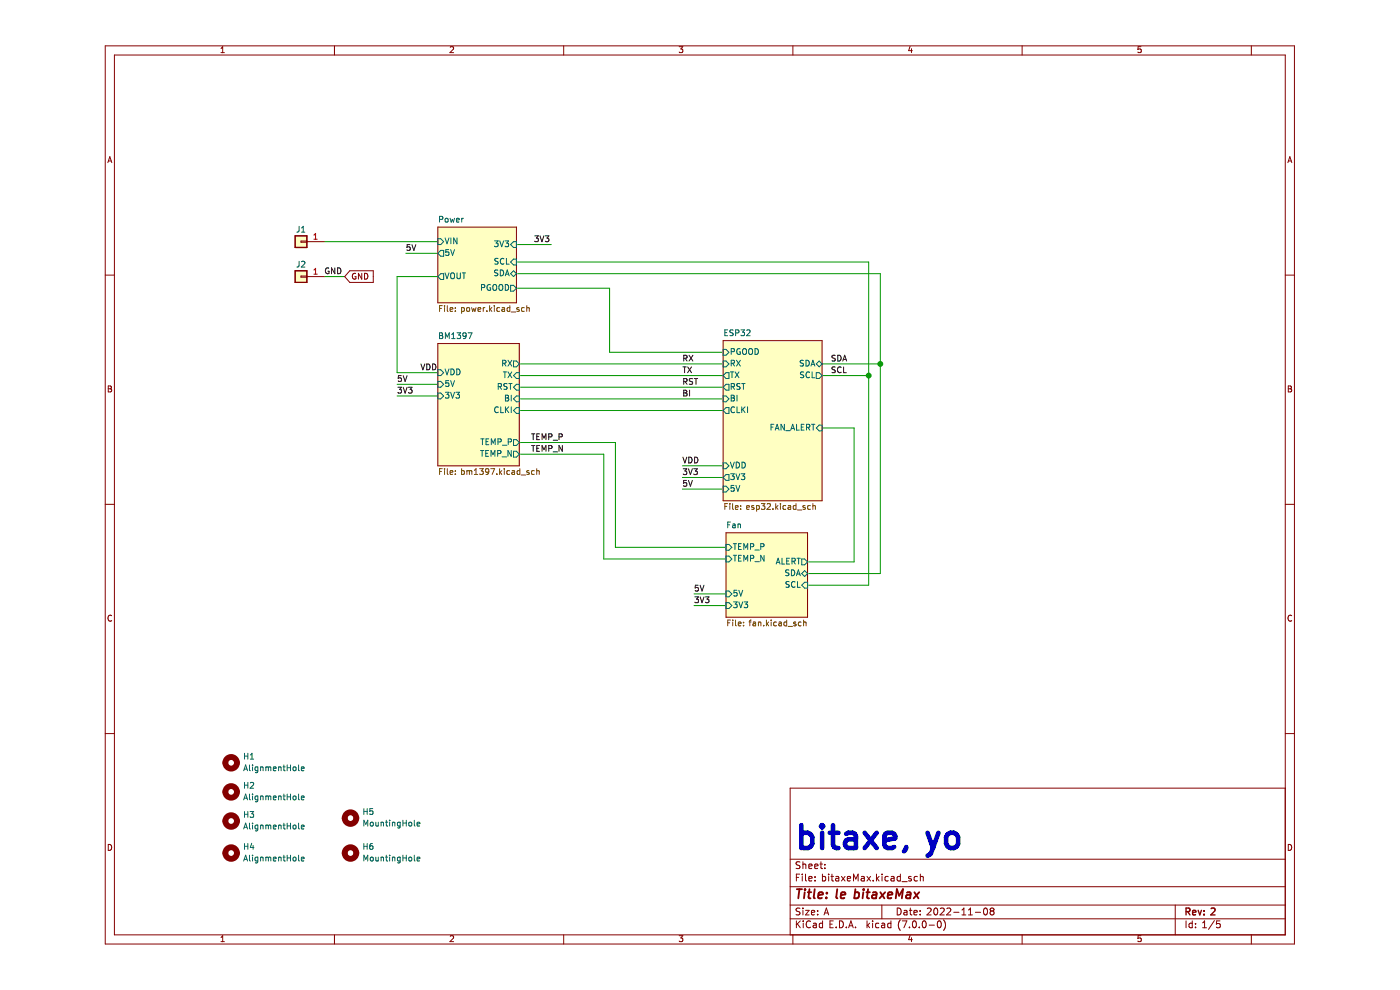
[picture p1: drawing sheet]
<svg xmlns="http://www.w3.org/2000/svg" width="297mm" height="210mm" viewBox="0 0 297 210" stroke-linecap="round" stroke-linejoin="round" font-family="sans-serif">
<path d="M12.6 0h284.5v210h-284.5z" fill-rule="evenodd" fill="#fff" stroke="#fff" stroke-width=".35"/>
<g fill="none" stroke="#840000" stroke-width=".21">
<path d="M22.3 9.7h252.3v190.5h-252.3zM24.3 11.7h248.4v186.6h-248.4zM46.9 11.2h.7M46.9 10.3l.3-.4v1.3M71 9.7v2M95.5 10l.5-.1 .2 .4-.8 .9h.8M119.6 9.7v2M144.1 9.9h.8l-.5 .5 .4 .1v.5l-.2 .2-.5-.2M168.2 9.7v2M193.1 9.8l-.3 .9h.7M193.4 10.3v.9M216.8 9.7v2"/>
<path d="M242.1 9.9h-.7v.6l.6-.1 .1 .6-.2 .2-.5-.2M265.5 9.7v2M22.9 34.5l.4-1.3 .4 1.3M23 34.1h.6M273.2 34.5l.4-1.3 .5 1.3M273.3 34.1h.6M22.3 58.4h2M63.9 51.1h1.2v.3h-1.2zM63.9 58.5h1.2v.3h-1.2zM65.1 58.7h3.7M65.1 51.3h3.7M74.2 57.4h5v2.5h-5l-1.1-1.2z"/>
<path d="M75.5 58a.56 .56 0 0 0-.8 .6 .56 .56 0 0 0 .8 .5v-.4h-.2M76.7 58v1.2l-.7-1.2v1.2M77.3 58a.62 .62 0 0 1 .7 .6 .62 .62 0 0 1-.7 .6zM92.9 48.2h16.7v16h-16.7zM272.7 58.4h1.9M92.9 72.9h17.3v25.9h-17.3zM153.4 72.3h21v33.9h-21zM23 81.9h.4l.2 .2-.2 .4 .2 .1 .1 .3-.3 .2h-.4zM23 82.5h.4M273.3 81.9h.4l.3 .2-.3 .4 .3 .1v.3l-.2 .2h-.5zM273.3 82.5h.4M22.3 107h2"/>
<path d="M154 113h17.3v17.9h-17.3zM272.7 107h1.9M23.7 130.6a.56 .56 0 0 0-.8 .5 .56 .56 0 0 0 .8 .5M274 130.6a.56 .56 0 0 0-.8 .5 .56 .56 0 0 0 .8 .5M22.3 155.6h2M272.7 155.6h1.9M23 179.1a.64 .64 0 0 1 .7 .7 .64 .64 0 0 1-.7 .6zM272.7 167.2h-105.1v31.1M273.3 179.1a.64 .64 0 0 1 .7 .7 .64 .64 0 0 1-.7 .6zM46.9 198.8l.3-.3v1.2M46.9 199.7h.7M71 198.3v1.9"/>
<path d="M95.5 198.6l.5-.1 .2 .3-.8 .9h.8M119.6 198.3v1.9M144.1 198.5h.8l-.5 .5 .4 .1v.5l-.2 .1-.5-.1M167.6 194.9h105.1M167.6 192h105.1M167.6 188.1h105.1M167.6 182.3h105.1M168.2 198.3v1.9M168.9 195.3v1.5M168.9 186.1h.5M169.2 196l.6 .8M169.6 185.4h-.7v1.5"/>
<path d="M169.7 192.7l-.5-.1-.3 .3 .1 .3 .6 .3v.4l-.2 .2-.5-.1M169.7 182.9l-.5-.1-.3 .3 .1 .3 .6 .3v.4l-.2 .2-.5-.1M169.8 195.3l-.9 .9M170.2 185.4v.2M170.2 185.9v1M170.3 182.8v1.5M170.3 192.6v.2M170.3 193.1v1M170.3 183.4l.2-.1h.4l.1 1M170.4 195.3v.2M170.4 195.8v1M170.9 193.1h.8l-.8 1h.8"/>
<path d="M170.9 185.4v1.3l.2 .2M171.6 183.8l.7-.2-.1-.3h-.4l-.2 .2 .1 .7h.5M171.6 186.4l.7-.1-.1-.3-.4-.1-.2 .2 .1 .7h.5M171.9 195.5a.69 .69 0 0 0-.9 .5 .69 .69 0 0 0 .7 .8l.2-.1M172.1 193.6l.7-.2v-.2l-.5-.1-.2 .2 .1 .7h.6M172.6 195.9h.5l.1 .9M172.8 183.8l.7-.2v-.3h-.5l-.2 .2 .1 .7h.6M172.9 186.7v.2M172.9 186v.1M173.2 196.2h-.5l-.2 .3 .2 .3 .5-.1M173.5 193.9v.2M173.5 193.2v.1"/>
<path d="M173.9 183.3h.6M174.2 182.8v1.2l.3 .3M174.5 185.4v1.5M174.5 186l.4-.1 .3 .3-.2 .6h-.5M174.5 195.9l-.4-.1-.3 .3 .1 .6h.6M174.5 195.3v1.5M174.8 194.1l.5-1.5 .5 1.5M175 193.7h.7M175 183.3v.2M175 184.1v.2M175.8 185.4v.2M175.8 185.9v1"/>
<path d="M176.1 196h.5M176.3 185.9h.5M176.5 185.4v1.3l.3 .2M176.8 195.3h-.7v1.5h.7M177.3 186h.6v.9M177.4 196.7v.1M177.9 186.3h-.4l-.2 .2 .2 .4 .4-.1M178.1 195.3a.74 .74 0 0 1 .8 .8 .74 .74 0 0 1-.8 .7zM178.5 185.9l.8 1M179.3 185.9l-.8 1M179.5 196.7v.1M179.8 186.4l.6-.1v-.3l-.4-.1-.2 .2v.7h.6"/>
<path d="M180 196.8l.5-1.5 .5 1.5M180.2 196.4h.7M181.1 186.9v-1.5l.5 1.1 .4-1.1v1.5M181.5 196.7v.1M182.7 186h.6l.1 .9M183.4 186.3h-.5l-.2 .2 .2 .4 .5-.1M183.9 185.9l.8 1M183.9 195.3v1.5M184.1 196.2l.4 .6M184.5 195.8l-.6 .6M184.7 185.9l-.8 1M185.1 195.3v.2"/>
<path d="M185.1 195.8v1M185.2 186.7v.2M185.9 185.4v1.5M186.1 186.3l.4 .6M186.4 195.9l-.4-.1-.3 .3 .2 .6h.5M186.5 185.9l-.6 .6M187.1 195.9h.5l.1 .9M187.1 192v2.9M187.1 185.4v.2M187.1 185.9v1M187.7 196.2h-.5l-.2 .3 .2 .3 .5-.1M188.4 186l-.4-.1-.3 .3 .2 .6h.5"/>
<path d="M189 195.9l-.4-.1-.3 .3 .2 .6h.5M189 195.3v1.5M189.1 186h.5l.1 .9M189.7 186.3h-.5l-.2 .2 .2 .4 .5-.1M190.3 192.6a.74 .74 0 0 1 .9 .7 .74 .74 0 0 1-.9 .8zM191 195.1a1.67 1.67 0 0 0 0 2.3M191 186l-.4-.1-.3 .3 .2 .6h.5M191 185.4v1.5M191.4 187h1.1M191.4 195.3h1l-.6 1.5M191.8 193.2h.6v.9M192.4 193.4l-.5 .1-.2 .2 .2 .4 .5-.1"/>
<path d="M192.9 193.1h.6M192.9 196.7v.1M193.1 198.4l-.3 .9h.7M193.1 192.6v1.3l.4 .2M193.3 186l-.3-.1-.3 .2 .1 .2 .5 .2v.3h-.6M193.4 198.9v.8M193.7 195.5l.2-.2a.78 .78 0 0 1 .5 .8 .78 .78 0 0 1-.5 .7l-.3-.6zM193.9 193.6l.7-.2-.1-.2-.4-.1-.2 .2 .1 .7h.5M194.6 186l-.4-.1-.3 .3 .2 .6h.5M195 196.7v.1M195.2 193.9v.2M195.2 193.2v.1"/>
<path d="M195.2 185.4v1.5M195.2 186l.3-.1 .3 .1 .1 .9M195.8 195.5l.2-.2a.78 .78 0 0 1 .5 .8 .78 .78 0 0 1-.5 .7l-.4-.6zM196.7 192.8l.6-.2 .2 .4-.9 1.1h.9M197.1 196.2h1.1M198.2 192.8l.2-.2a.78 .78 0 0 1 .5 .7 .78 .78 0 0 1-.5 .8l-.3-.6zM199 195.5l.2-.2a.78 .78 0 0 1 .5 .8 .78 .78 0 0 1-.5 .7l-.4-.6zM199.5 192.8l.5-.2 .3 .4-.9 1.1h.9M200.2 195.1a1.67 1.67 0 0 1 0 2.3M200.9 192.8l.5-.2 .3 .4-.9 1.1h.9M202.3 193.5h1.1M204.1 194.1h.8"/>
<path d="M204.1 193l.4-.4v1.5M205.5 194.1h.8M205.5 193l.4-.4v1.5M206.9 193.5h1.1M208.8 192.8l.2-.2a.78 .78 0 0 1 .5 .7 .78 .78 0 0 1-.5 .8l-.3-.6zM210.3 193.2l-.3-.2 .3-.4h.3l.3 .3-.3 .3M210.3 193.2l-.3 .3 .1 .4 .2 .2 .4-.1 .2-.2-.1-.4-.2-.2M210.3 193.2h.3M216.8 198.3v1.9M242.1 198.5h-.7v.6l.6-.1 .1 .6-.2 .1-.5-.1M249.3 192v6.3M251.6 195.3v1.5"/>
<path d="M252.9 195.9l-.4-.1-.3 .3 .2 .6h.5M252.9 195.3v1.5M253.6 196.7v.1M253.6 195.9v.1M255.1 196.8h.9M255.1 195.8l.4-.5v1.5M257.6 195.3l-1.2 1.8M258.8 195.3h-.7l-.1 .7 .3-.1 .4 .1 .2 .2-.1 .5-.2 .1-.6-.1M265.5 198.3v1.9"/>
</g>
<path d="M251.6 193.4l.7-.1 .1-.2v-.3l-.8-.2v1.5M252 193.4l.4 .7M253 193.6l.7-.2-.1-.2-.4-.1-.2 .2 .1 .7h.5M254.2 193.1l.3 1 .4-1M255.4 193.9v.2M255.4 193.2v.1M256.9 192.8l.6-.2 .3 .4-.9 1.1h.9" fill="none" stroke="#840000" stroke-width=".29"/>
<g fill="none" stroke="#840000" stroke-width=".39">
<path d="M169 188.6h1.1M169.6 188.6l-.3 2M170.7 189.3l-.1 1.3M170.8 188.6v.2M171.4 189.3h.7M171.7 188.6l-.2 1.7 .1 .2 .3 .1M172.8 188.6l-.2 1.7 .3 .3M173.6 189.9l.9-.2v-.3h-.7l-.2 .9 .2 .3 .6-.1M175.3 190.4v.2M175.4 189.4v.1M177.6 188.6l-.2 1.7 .2 .3M178.4 189.9l.9-.2v-.3h-.8l-.2 .9 .3 .3 .5-.1"/>
<path d="M181.4 189.4h.7l.2 .2-.1 .6a.64 .64 0 0 1-1 .3M181.5 188.6l-.3 2M183.1 189.3l-.1 1.3M183.2 188.6v.2M183.8 189.3h.7M184.2 188.6l-.3 1.7 .1 .2 .4 .1M185.2 189.4h.7v1.2M186 189.7l-.7 .1a.39 .39 0 0 0-.3 .4 .39 .39 0 0 0 .2 .4l.7-.1M186.8 189.3l.8 1.3M187.8 189.3l-1.2 1.3M188.3 189.9l1-.2-.1-.3h-.7l-.2 .9 .2 .3 .6-.1M190 190.6l.3-2 .4 1.4 .9-1.4-.3 2"/>
<path d="M192.4 189.4h.7v1.2M193.2 189.7l-.7 .1a.39 .39 0 0 0-.3 .4 .39 .39 0 0 0 .2 .4l.7-.1M194 189.3l.8 1.3M195 189.3l-1.2 1.3"/>
</g>
<g fill="#ffffc2" stroke="#ffffc2" stroke-width=".35">
<path d="M62.6 50h2.5v2.5h-2.5z" fill-rule="evenodd"/>
<path d="M62.6 57.4h2.5v2.5h-2.5z" fill-rule="evenodd"/>
<path d="M153.4 72.3h21v33.9h-21z" fill-rule="evenodd"/>
<path d="M92.9 48.2h16.7v16h-16.7z" fill-rule="evenodd"/>
<path d="M92.9 72.9h17.3v25.9h-17.3z" fill-rule="evenodd"/>
<path d="M154 113h17.3v17.9h-17.3z" fill-rule="evenodd"/>
</g>
<path d="M62.6 50h2.5v2.5h-2.5zM62.6 57.4h2.5v2.5h-2.5z" fill="none" stroke="#840000" stroke-width=".25"/>
<g fill="none" stroke="#009600" stroke-width=".21">
<path d="M68.8 51.3h24.1M68.8 58.7h4.3M86.1 53.7h6.8M92.9 58.7h-8.7v20.4h8.7M109.6 55.6h74.7v68.5h-13M109.6 58.1h77.2v63.6h-15.5M109.6 51.9h7.4M109.6 61.1h19.7v13.6h24.1M110.2 79.7h43.2M110.2 77.2h43.2M174.4 79.7h9.9M174.4 77.2h12.4"/>
<path d="M84.2 81.5h8.7M84.2 84h8.7M110.2 93.9h20.4v22.2h23.4M110.2 96.3h17.9v22.3h25.9M110.2 87.1h43.2M110.2 84.6h43.2M110.2 82.1h43.2M144.8 98.8h8.6M174.4 90.8h6.8v28.4h-9.9M144.8 101.3h8.6M144.8 103.8h8.6M147.2 128.5h6.8"/>
<path d="M147.2 126h6.8"/>
</g>
<g fill="none" stroke="#0000c2" stroke-width=".97">
<path d="M170 175v4.9M170 176.9l.5-.3h.9l.7 .5 .2 .5v1.4l-.4 .7-.5 .2h-.9l-.5-.2M174.4 175v.5M174.4 176.6v3.3M174.4 175l-.2 .3 .2 .2M174.4 175l.2 .3-.2 .2M176 176.6h1.9M176.7 175v4.2l.2 .5 .5 .2h.5M179.5 176.9l.5-.3h.9l.4 .3 .3 .4v2.6M181.6 177.8l-.5 .2h-1.1a.95 .95 0 0 0-.8 1 .95 .95 0 0 0 .8 .9h1.1l.5-.2M183.4 176.6l2.6 3.3M186 176.6l-2.6 3.3"/>
<path d="M187.6 178.3l2.3-.5v-.5l-.2-.4-.5-.3h-.9l-.5 .3-.2 .4v1.9l.2 .5 .5 .2h.9l.5-.2M192.2 179.7l-.4 .9M196.8 176.6l1.1 3.3M197.9 179.9l-.4 1.1-.7 .5M199.1 176.6l-1.2 3.3M201.2 176.9a1.32 1.32 0 0 1 2.1 .7v1.4a1.32 1.32 0 0 1-1.3 .9 1.32 1.32 0 0 1-1.3-.9v-1.4z"/>
</g>
<g fill="none" stroke="#0f0f0f" stroke-width=".21">
<path d="M69.7 56.9a.56 .56 0 0 0-.7 .6 .56 .56 0 0 0 .8 .4v-.4h-.2M71 56.8v1.3l-.7-1.3v1.3M71.6 56.8a.62 .62 0 0 1 .7 .6 .62 .62 0 0 1-.7 .7zM87 51.9h-.6l-.1 .6 .6-.1 .1 .6-.2 .1-.5-.1M87.4 51.9l.4 1.2 .4-1.2M113.4 50h.8l-.4 .5 .3 .1v.6l-.1 .1-.6-.1M114.6 50l.4 1.3 .4-1.3M115.7 50h.7l-.4 .5 .4 .1v.6l-.2 .1-.5-.1M85.1 79.7h-.6v.6l.6-.1v.6l-.2 .1-.4-.1M85.5 79.7l.4 1.2 .5-1.2M89.3 77.2l.4 1.2 .4-1.2M90.5 77.2a.62 .62 0 0 1 .7 .6 .62 .62 0 0 1-.7 .6z"/>
<path d="M91.8 77.2a.62 .62 0 0 1 .7 .6 .62 .62 0 0 1-.7 .6zM144.9 77.8h.7M145.1 76l.5-.1 .1-.4-.6-.1v1.2M145.2 77.8v1.3M145.3 76l.5 .6M145.9 77.8l.8 1.3M146.2 75.4l.8 1.2M146.7 77.8l-.8 1.3M147 75.4l-.8 1.2M177.2 75.4l-.7 .1v.3l.6 .3 .1 .3-.2 .2-.5-.1M177.2 77.9h-.7v.4l.6 .2 .1 .3-.2 .3-.5-.1M177.7 75.4a.62 .62 0 0 1 .7 .6 .62 .62 0 0 1-.7 .6z"/>
<path d="M178.4 77.9a.55 .55 0 0 0-.7 .5 .55 .55 0 0 0 .7 .5M178.8 76.6l.4-1.2 .4 1.2M178.9 76.2h.6M179 77.8v1.3h.5M84.4 82.1h.8l-.4 .5 .3 .1v.6l-.2 .1-.5-.1M85.5 82.1l.4 1.3 .5-1.3M86.6 82.1h.8l-.4 .5 .4 .1v.6l-.2 .1-.6-.1M112.8 94.5h.7M112.8 92h.7M113.1 92v1.3M113.1 94.5v1.2M113.9 95.1h.4"/>
<path d="M113.9 92.6h.4M114.5 94.5h-.6v1.2h.6M114.5 92h-.6v1.3h.6M115 93.3v-1.3l.4 .9 .4-.9v1.3M115 95.7v-1.2l.4 .9 .4-.9v1.2M116.4 95.1h.6l.1-.5-.7-.1v1.2M116.4 92.7l.6-.1 .1-.5-.7-.1v1.3M117.4 95.9h.9M117.4 93.4h.9M118.6 92.7l.6-.1v-.5l-.6-.1v1.3M119.3 94.5v1.2l-.7-1.2v1.2M144.9 97l.4 1.2 .4-1.2"/>
<path d="M144.9 99.4h.8l-.4 .5 .3 .1v.6l-.1 .1-.6-.1M145.1 80.9h.5l.1-.5-.6-.1v1.2M145.1 82.8h.4l.2 .2-.2 .4 .2 .1 .1 .3-.3 .2h-.4zM145.1 83.4h.4M145.3 80.9l.5 .6M146.1 99.4l.4 1.3 .4-1.3M146.1 97a.62 .62 0 0 1 .7 .6 .62 .62 0 0 1-.7 .6zM146.3 82.8v1.2M146.9 80.4h-.6v.4l.5 .2 .1 .3-.2 .2h-.5M147.2 99.4h.7l-.4 .5 .4 .1v.6l-.2 .1-.5-.1M147.3 80.3h.7M147.3 97a.62 .62 0 0 1 .8 .6 .62 .62 0 0 1-.8 .6z"/>
<path d="M147.6 80.3v1.2M145.6 101.9h-.5l-.1 .6 .6-.1v.6l-.1 .1-.5-.1M146.1 101.9l.4 1.2 .4-1.2M147.4 126.6h.8l-.4 .5 .3 .1v.5l-.2 .1-.5-.1M148.1 124.1h-.6v.6h.6v.6l-.2 .1-.4-.1M148.5 124.1l.4 1.3 .4-1.3M148.5 126.6l.4 1.2 .4-1.2M149.6 126.6h.8l-.4 .5 .3 .1v.5l-.1 .1-.6-.1"/>
</g>
<path d="M66.6 50.7h.7M66.6 49.9l.3-.4v1.2M66.6 57.3l.3-.4v1.3M66.6 58.2h.7" fill="none" stroke="#a90000" stroke-width=".21"/>
<g fill="none" stroke="#006464" stroke-width=".21">
<path d="M63.4 48v1.1l-.4 .1M63.4 55.4v1.1l-.4 .2M64 48.4l.3-.4v1.2M64 49.2h.7M64 55.5l.4-.1 .3 .4-.8 .9h.8M92.9 53.7l.6-.6h.6v1.2h-.6zM92.9 50.6h.6l.6 .7-.6 .6h-.6zM93.2 46.5h.6l.1-.5-.7-.1v1.2M93.5 58.1h.6v1.2h-.6l-.6-.6zM94.4 57.9l.4 1.2 .4-1.2M94.4 50.5l.4 1.2 .4-1.2M94.5 46.4l.2-.1 .3 .1v.7l-.5-.1z"/>
<path d="M95.2 52.9h-.6l-.1 .6h.6l.1 .6-.2 .1-.5-.1M95.5 46.3l.2 .8 .3-.6 .2 .6 .2-.8M95.6 52.9l.4 1.3 .4-1.3M95.7 58.1l.2-.2a.41 .41 0 0 1 .5 .4v.4a.41 .41 0 0 1-.4 .4 .41 .41 0 0 1-.4-.4zM95.7 50.5v1.2M96.8 46.7l.6-.1v-.2l-.4-.1-.2 .2 .1 .6h.5M97 57.9v1l.2 .2 .5-.2v-1M97 50.5v1.2l-.8-1.2v1.2M98 46.3v.8M98.1 57.9h.7M98.3 46.3l-.3 .2M98.4 57.9v1.2"/>
<path d="M104.9 51.1h.8l-.4 .5 .3 .1v.5l-.2 .1-.5-.1M105.6 57.3l-.6 .1v.3l.5 .3 .1 .3-.2 .2-.5-.1M105.7 54.9h-.7v.4l.5 .2 .2 .3-.3 .2h-.4M106 51.1l.4 1.2 .4-1.2M106.1 57.3a.62 .62 0 0 1 .7 .6 .62 .62 0 0 1-.7 .6zM106.9 54.9a.55 .55 0 0 0-.8 .5 .55 .55 0 0 0 .8 .5M107.1 51.1h.8l-.4 .5 .3 .1v.5l-.1 .1-.6-.1M107.2 58.5l.4-1.2 .4 1.2M107.3 58.2h.6M107.4 54.8v1.2h.6M108.3 51.9l.6-.6h.7v1.2h-.7zM108.9 55h.7v1.2h-.7l-.6-.6z"/>
<path d="M108.9 57.4l.7 .7-.7 .6-.6-.6zM92.9 78.4h.6l.6 .7-.6 .6h-.6zM93.2 70.6h.5l.2 .2-.2 .4 .2 .1 .1 .3-.3 .2h-.5zM93.2 71.2h.5M94.4 78.3l.4 1.2 .4-1.2M94.5 71.8v-1.2l.4 .9 .4-.9v1.2M95.7 78.3a.62 .62 0 0 1 .7 .6 .62 .62 0 0 1-.7 .6zM95.8 71.8h.7M95.8 70.9l.4-.3v1.2M96.9 78.3a.62 .62 0 0 1 .7 .6 .62 .62 0 0 1-.7 .6zM97 70.6h.7l-.4 .5 .4 .1v.5l-.2 .1-.5-.1M98.9 71.1l-.2 .3-.4-.1-.1-.6 .5-.1 .2 .2-.1 .7-.1 .3h-.4"/>
<path d="M99.3 70.6h.8l-.5 1.2M102.1 61l.6-.1 .1-.4-.7-.1v1.2M104 60.4a.56 .56 0 0 0-.7 .6 .56 .56 0 0 0 .8 .5v-.4h-.3M104.6 60.5l.2-.1a.41 .41 0 0 1 .6 .4v.4a.41 .41 0 0 1-.4 .4 .41 .41 0 0 1-.5-.4zM105.9 60.5l.2-.1a.41 .41 0 0 1 .6 .4v.4a.41 .41 0 0 1-.4 .4 .41 .41 0 0 1-.5-.4zM106.6 77.1l.6-.1 .1-.5-.7-.1v1.3M106.8 78.9h.7M106.9 77.1l.4 .6M107.1 78.9v1.2M107.2 60.4a.62 .62 0 0 1 .7 .6 .62 .62 0 0 1-.7 .6zM107.8 78.9l.8 1.2M107.8 76.4l.8 1.3"/>
<path d="M108.3 60.5h.6l.7 .6-.7 .7h-.6zM108.6 78.9l-.8 1.2M108.6 76.4l-.8 1.3M108.9 76.6h.7l.6 .6-.6 .6h-.7zM109.6 79.1h.6v1.2h-.6l-.7-.6zM153.4 76.6h.6l.6 .6-.6 .6h-.6zM153.4 74.1h.6l.6 .6-.6 .6h-.6zM153.8 70.6h.4M154 79.1h.6v1.2h-.6l-.6-.6zM154.4 70h-.6v1.2h.6M154.9 78.9h.7M155.1 77.1l.6-.1 .1-.5-.7-.1v1.3"/>
<path d="M155.1 74.6l.6-.1 .1-.4-.7-.2v1.3M155.3 78.9v1.2M155.4 77.1l.4 .6M155.5 70l-.6 .1v.3l.5 .3 .1 .3-.2 .2-.5-.1M155.9 78.9l.9 1.2M156.1 70.6h.6v-.5l-.6-.1v1.2M156.2 76.4l.9 1.3M156.8 78.9l-.9 1.2M157 74a.56 .56 0 0 0-.7 .6 .56 .56 0 0 0 .8 .5v-.4h-.3M157.1 76.4l-.9 1.3M157.2 70h.7l-.4 .4 .4 .2v.5l-.2 .1-.5-.1M157.6 74.1l.2-.2a.41 .41 0 0 1 .6 .5v.4a.41 .41 0 0 1-.5 .4 .41 .41 0 0 1-.4-.4z"/>
<path d="M158.4 70.1l.5-.1 .2 .3-.7 .9h.7M158.9 74.1l.2-.2a.41 .41 0 0 1 .5 .5v.4a.41 .41 0 0 1-.4 .4 .41 .41 0 0 1-.4-.4zM160.2 73.9a.62 .62 0 0 1 .7 .7 .62 .62 0 0 1-.7 .6zM170.5 76.5h-.7v.4l.5 .2 .2 .3-.3 .3-.5-.1M170.5 78.9l-.6 .1v.4l.5 .2 .1 .3-.2 .2h-.5M171 76.4a.62 .62 0 0 1 .7 .6 .62 .62 0 0 1-.7 .7zM171.7 79a.55 .55 0 0 0-.7 .5 .55 .55 0 0 0 .7 .5M172 77.7l.5-1.3 .4 1.3M172.2 77.3h.5M172.3 78.9v1.2h.6M173.2 79.1h.6l.6 .6-.6 .6h-.6zM173.8 76.6l.6 .6-.6 .6-.6-.6z"/>
<path d="M92.9 80.9h.6l.6 .6-.6 .6h-.6zM92.9 83.4h.6l.6 .6-.6 .6h-.6zM94.5 83.2h.7l-.4 .5 .4 .1v.5l-.2 .1-.5-.1M95.2 80.7h-.6l-.1 .6h.6l.1 .6-.2 .1-.5-.1M95.6 83.2l.4 1.2 .4-1.2M95.6 80.7l.4 1.3 .4-1.3M96.7 83.2h.8l-.4 .5 .3 .1v.5l-.2 .1-.5-.1M101.9 95.6h.7M102 93.1h.7M102.3 95.6v1.2M102.3 93.1v1.2M103.1 96.1h.4"/>
<path d="M103.1 93.7h.4M103.6 95.6h-.5v1.2h.5M103.7 93.1h-.6v1.2h.6M104.2 96.8v-1.2l.4 .8 .4-.8v1.2M104.2 94.3v-1.2l.4 .9 .4-.9v1.2M105.6 96.2l.6-.1v-.4l-.6-.1v1.2M105.6 93.7h.6l.1-.5-.7-.1v1.2M105.7 86.4a.55 .55 0 0 0-.8 .5 .55 .55 0 0 0 .8 .5M105.7 82l.6-.1v-.4l-.6-.1v1.2M106 82l.4 .6M106.2 86.3v1.2h.6M106.5 96.9h1"/>
<path d="M106.6 94.4h.9M107.2 83.8h.4l.3 .3-.3 .3 .3 .1v.3l-.2 .3h-.5zM107.2 84.4h.4M107.2 86.3v1.2M107.4 86.8l.5 .7M107.6 81.4l-.7 .1v.3l.6 .3 .1 .3-.3 .2-.4-.1M107.8 93.7h.6l.1-.5-.7-.1v1.2M107.9 86.3l-.7 .7M107.9 81.4h.7M108.3 81.4v1.2M108.5 95.6v1.2l-.7-1.2v1.2M108.5 83.8v1.3"/>
<path d="M108.5 86.3v1.2M108.9 82.1l.7-.6h.6v1.3h-.6zM108.9 87.1l.7-.6h.6v1.2h-.6zM108.9 93.3h.7l.6 .6-.6 .6h-.7zM108.9 95.7h.7l.6 .6-.6 .7h-.7zM109.6 84h.6v1.2h-.6l-.7-.6zM153.4 84h.6l.6 .6-.6 .6h-.6zM153.4 98.2h.6l.6 .6-.6 .6h-.6zM153.4 82.1l.6-.6h.6v1.3h-.6zM154 86.5h.6v1.2h-.6l-.6-.6zM154.9 98l.5 1.3 .4-1.3M155.1 82l.6-.1 .1-.4-.7-.1v1.2"/>
<path d="M155.1 83.8h.4l.3 .3-.3 .3 .3 .1v.3l-.2 .3h-.5zM155.1 84.4h.4M155.4 82l.4 .6M155.8 86.4a.55 .55 0 0 0-.7 .5 .55 .55 0 0 0 .7 .5M156.2 98a.62 .62 0 0 1 .7 .6 .62 .62 0 0 1-.7 .7zM156.4 83.8v1.3M156.4 86.3v1.2h.5M157 81.4l-.6 .1v.3l.5 .3 .1 .3-.2 .2-.5-.1M157.4 81.4h.7M157.4 86.3v1.2M157.4 98a.62 .62 0 0 1 .7 .6 .62 .62 0 0 1-.7 .7zM157.5 86.8l.6 .7"/>
<path d="M157.7 81.4v1.2M158.1 86.3l-.7 .7M158.6 86.3v1.2M163.6 90.6h.4M164.2 90h-.6v1.2M164.5 91.2l.4-1.2 .4 1.2M164.6 90.9h.6M166.4 90v1.2l-.7-1.2v1.2M166.7 91.4h.9M167.7 91.2l.5-1.2 .4 1.2M167.9 90.9h.6M169 90v1.2h.6"/>
<path d="M170 90.6h.4M170.6 90h-.6v1.2h.6M171.1 90.7l.6-.1v-.5l-.6-.1v1.2M171.4 90.7l.4 .5M172.2 90h.7M172.5 90v1.2M173.2 90.8l.6-.6h.6v1.2h-.6zM153.4 103.1h.6l.6 .7-.6 .6h-.6zM154 100.7h.6v1.2h-.6l-.6-.6zM154 118h.6l.7 .6-.7 .6h-.6zM154 115.5h.6l.7 .6-.7 .6h-.6zM154.4 111.3h.4"/>
<path d="M155 110.7h-.6v1.3M155 100.5h.8l-.4 .5 .3 .1v.5l-.2 .1-.5-.1M155.4 111.2h.5l.1 .8M155.6 117.8h.7M155.6 115.3h.7M155.7 103h-.6v.6l.5-.1 .1 .6-.2 .1-.4-.1M155.9 115.3v1.3M155.9 117.8v1.2M156 111.4l-.6 .3 .2 .3 .4-.1M156.1 103l.4 1.2 .4-1.2M156.1 100.5l.4 1.2 .4-1.2M156.6 111.3l.4-.1 .1 .8"/>
<path d="M156.6 111.1v.9M156.7 118.4h.4M156.7 115.9h.4M157.2 100.5h.8l-.4 .5 .3 .1v.5l-.1 .1-.6-.1M157.3 117.8h-.6v1.2h.6M157.3 115.3h-.6v1.3h.6M157.8 116.6v-1.3l.4 .9 .4-.9v1.3M157.8 119v-1.2l.4 .9 .4-.9v1.2M159.2 118.4h.6l.1-.5-.7-.1v1.2M159.2 116l.6-.1 .1-.5-.7-.1v1.3M160.1 119.1h1M160.1 116.7h1"/>
<path d="M161.4 116l.6-.1v-.5l-.6-.1v1.3M162.1 117.8v1.2l-.7-1.2v1.2M164.7 119.6l.4-1.2 .4 1.2M164.8 119.3h.6M165.9 118.4v1.2h.6M166.9 119h.4M167.5 118.4h-.6v1.2h.6M168 119.1l.6-.1 .1-.5-.7-.1v1.2M168.3 119.1l.4 .5M169.1 118.4h.7M169.4 118.4v1.2M170.1 118.6h.6l.6 .6-.6 .6h-.6z"/>
<path d="M154 125.4h.6l.7 .6-.7 .6h-.6zM154 127.8h.6l.7 .7-.7 .6h-.6zM155.6 127.7h.8l-.4 .4 .3 .2v.5l-.2 .1-.5-.1M156.3 125.2h-.6v.6l.6-.1v.6l-.2 .1-.4-.1M156.7 125.2l.4 1.2 .5-1.2M156.7 127.7l.4 1.2 .5-1.2M157.9 127.7h.7l-.4 .4 .4 .2v.5l-.2 .1-.5-.1M167.4 120.9l-.7 .1v.4l.5 .2 .2 .3-.3 .2h-.4M167.4 123.4l-.6 .1v.3l.5 .3 .1 .3-.2 .2-.5-.1M167.9 120.9a.62 .62 0 0 1 .7 .6 .62 .62 0 0 1-.7 .6zM168.7 123.5a.55 .55 0 0 0-.8 .5 .55 .55 0 0 0 .8 .5M169 122.1l.4-1.2 .4 1.2"/>
<path d="M169.1 121.8h.6M169.2 123.4v1.2h.6M170.7 121l.6 .7-.6 .6-.6-.6zM170.7 123.5h.6v1.3h-.6l-.6-.7zM51.9 159.8v1.2M52.6 159.8v1.2M51.7 169.7l.4-1.3 .4 1.3M51.7 163.5l.4-1.2 .4 1.2M51.7 175.8l.4-1.2 .4 1.2M51.8 169.3h.6M51.8 163.1h.6M51.8 175.5h.6"/>
<path d="M51.9 166v1.2M51.9 172.1v1.3M51.9 178.9v1.3M51.9 166.6h.7M51.9 160.4h.7M51.9 179.5h.7M51.9 172.7h.7M52.6 166v1.2M52.6 172.1v1.3M52.6 178.9v1.3M52.9 168.4v1.1l.2 .2M52.9 162.3v1l.2 .2"/>
<path d="M52.9 174.6v1.1l.2 .1M53 172.1h.8l-.4 .5 .4 .1v.6l-.2 .1-.6-.1M53.1 166.1l.5-.1 .2 .3-.8 .9h.8M53.1 161h.7M53.1 160.1l.4-.3v1.2M53.4 178.9l-.3 .9h.8M53.6 162.3v.1M53.6 162.7v.8M53.6 168.4v.2M53.6 168.8v.9M53.6 174.6v.1M53.6 175v.8"/>
<path d="M53.7 179.3v.9M54.7 162.7v1l-.2 .2-.3-.1M54.7 168.8v1l-.2 .3-.3-.1M54.7 175v1l-.2 .3-.3-.1M54.7 168.9l-.4-.1-.2 .3 .1 .5h.5M54.7 162.7h-.4l-.2 .2 .1 .5h.5M54.7 175.1l-.4-.1-.2 .3 .1 .5h.5M55.3 169l.5-.1v.8M55.3 162.7v.8M55.3 168.8v.9M55.3 175v.8M55.3 162.8l.5-.1v.8"/>
<path d="M55.3 175.1h.5v.7M56.4 162.8l.4-.1 .1 .1M56.4 169l.4-.2 .1 .2M56.4 162.7v.8M56.4 168.8v.9M56.4 175v.8M56.4 175.1l.4-.1 .1 .2M56.9 169l.2-.2 .3 .1 .1 .8M56.9 162.8v.7M56.9 169v.7M56.9 175.2v.6M56.9 162.8l.2-.1h.3l.1 .8"/>
<path d="M56.9 175.2l.2-.2 .3 .1 .1 .7M58 169.3l.6-.2-.1-.2-.3-.1-.2 .2v.6h.5M58 163.1l.6-.1-.1-.3h-.3l-.2 .1v.6h.5M58 175.4l.6-.1-.1-.2-.3-.1-.2 .2v.6h.5M59.1 169l.5-.1v.8M59.1 162.7v.8M59.1 168.8v.9M59.1 175v.8M59.1 162.8l.5-.1v.8M59.1 175.1h.5v.7M60 168.8h.5M60 162.7h.5"/>
<path d="M60 175h.5M60.2 168.4v1.1l.3 .2M60.2 162.3v1l.3 .2M60.2 174.6v1.1l.3 .1M60.9 162.3v1.2M60.9 168.4v1.3M60.9 174.6v1.2M60.9 169h.7M60.9 162.8h.7M60.9 175.2h.7M61.6 162.3v1.2M61.6 168.4v1.3"/>
<path d="M61.6 174.6v1.2M62.2 169l.2-.2 .4 .2-.1 .6h-.5zM62.2 162.8l.2-.1 .4 .1-.1 .6h-.5zM62.2 175.1l.2-.1 .4 .1-.1 .7-.5-.1zM63.3 168.4v1.1l.2 .2M63.3 162.3v1l.2 .2M63.3 174.6v1.1l.2 .1M63.9 169.3l.6-.2v-.2l-.4-.1-.2 .2 .1 .6h.5M63.9 163.1l.6-.1v-.3h-.4l-.2 .1 .1 .6h.5M63.9 175.4l.6-.1v-.2l-.4-.1-.2 .2 .1 .6h.5M77.2 171.5v1.3M77.2 175.2v-1.2l.4 .9 .4-.9v1.2"/>
<path d="M77.2 178.9v1.3M77.2 179.5h.7M77.2 172.1h.7M77.9 171.5v1.3M77.9 178.9v1.3M78.6 174.5l.2-.1 .3 .1v.7l-.5-.1zM79 178.9l-.3 .1-.2 .2-.1 .7 .3 .3 .4-.1-.1-.6-.3-.1-.3 .2M79.1 171.5h-.6l-.1 .6h.6l.1 .5-.2 .2-.5-.2M79.7 174.4l.1 .8 .4-.1M80.2 174.4v.8M80.8 174.4v.8M80.8 174.5h.5l.1 .7"/>
<path d="M81.8 174.4h.4M82 174v1.1l.2 .1M82.7 174v.1M82.7 174.4v.8M83.2 174.4v.8M83.2 174.5h.5l.1 .7M84.9 174.5l-.4-.1-.2 .2 .1 .6h.5M84.9 174.4v1l-.2 .2h-.3M85.5 174v1.2M85.5 174.6h.7M86.2 174v1.2M86.8 174.5l.2-.1 .3 .1-.1 .7-.4-.1z"/>
<path d="M87.9 174v1.1l.2 .1M88.5 174.8l.6-.1-.1-.2-.3-.1-.2 .2v.6h.5M51.7 182.6l.4-1.2 .4 1.2M51.8 182.3h.6M52.9 181.4v1.1l.2 .1M53.6 181.4v.1M53.6 181.8v.8M54.7 181.8v1l-.2 .3-.3-.1M54.7 181.9l-.4-.1-.2 .3 .1 .5h.5M55.3 181.8v.8M55.3 181.9h.5v.7M56.4 181.8v.8"/>
<path d="M56.4 181.9l.4-.1 .1 .2M56.9 182v.6M56.9 182l.2-.2 .3 .1 .1 .7M58 182.2l.6-.1-.1-.2-.3-.1-.2 .2v.6h.5M59.1 181.8v.8M59.1 181.9h.5v.7M60 181.8h.5M60.2 181.4v1.1l.3 .1M60.9 181.4v1.2M60.9 182h.7M61.6 181.4v1.2M62.2 181.9l.2-.1 .4 .1-.1 .7-.5-.1z"/>
<path d="M63.3 181.4v1.1l.2 .1M63.9 182.2l.6-.1v-.2l-.4-.1-.2 .2 .1 .6h.5M77.2 182.6v-1.2l.4 .9 .4-.9v1.2M78.6 181.9l.2-.1 .3 .1v.7l-.5-.1zM79.7 181.8l.1 .8 .4-.1M80.2 181.8v.8M80.8 181.9h.5l.1 .7M80.8 181.8v.8M81.8 181.8h.4M82 181.4v1.1l.2 .1M82.7 181.4v.1M82.7 181.8v.8"/>
<path d="M83.2 181.9h.5l.1 .7M83.2 181.8v.8M84.9 181.8v1l-.2 .3-.3-.1M84.9 181.9l-.4-.1-.2 .3 .1 .5h.5M85.5 181.4v1.2M85.5 182h.7M86.2 181.4v1.2M86.8 181.9l.2-.1 .3 .1-.1 .7-.4-.1zM87.9 181.4v1.1l.2 .1M88.5 182.2l.6-.1-.1-.2-.3-.1-.2 .2v.6h.5"/>
</g>
<g fill="none" stroke="#840000" stroke-width="1.2">
<circle cx="49" cy="168" r="1.24"/>
<circle cx="49" cy="161.8" r="1.24"/>
<circle cx="49" cy="174.2" r="1.24"/>
<circle cx="74.4" cy="173.5" r="1.24"/>
<circle cx="49" cy="180.9" r="1.24"/>
<circle cx="74.4" cy="180.9" r="1.24"/>
</g>
<g fill="none" stroke="#725600" stroke-width=".21">
<path d="M93.2 65.4h.5M93.8 64.8h-.6v1.3M94.3 64.8v.1M94.3 65.2v.9M94.9 64.8v1.1l.2 .2M95.5 65.7l.6-.2-.1-.2-.3-.1-.2 .2v.6h.5M96.6 65.9v.2M96.6 65.3v.1M97.9 65.3l.4-.1 .2 .3-.1 .5h-.5M97.9 65.2v1.3M99 65.4l.2-.2 .4 .2-.1 .6-.5-.1zM100 65.2l.3 .9 .2-.6 .3 .6 .2-.9"/>
<path d="M101.4 65.7l.6-.2-.1-.2-.3-.1-.2 .2 .1 .6h.4M102.5 65.2v.9M102.9 65.2l-.4 .3M103.3 65.9v.2M103.9 64.8v1.3M104 65.6l.3 .5M104.3 65.2l-.4 .5M104.9 64.8v.1M104.9 65.2v.9M106 65.3l-.4-.1-.2 .3 .1 .5h.5M106.5 65.3h.5v.8M107 65.5l-.5 .3 .1 .3 .4-.1"/>
<path d="M108.2 65.3l-.4-.1-.2 .3 .1 .5h.5M108.2 64.8v1.3M108.5 66.2h.9M110.1 65.3l-.3-.1-.2 .2 .1 .2 .4 .1v.3h-.5M111.2 65.3l-.3-.1-.3 .3 .2 .5h.4M111.8 65.4l.4-.1 .1 .8M111.8 64.8v1.3M93.2 100h.5M93.8 99.4h-.6v1.2M94.3 99.4v.1M94.3 99.8v.8M94.9 99.4v1.1l.2 .1"/>
<path d="M96.6 99.9v.1M97.9 99.4v1.2M97.9 99.9l.4-.1 .2 .3-.1 .5h-.5M99 99.9l.4-.1 .2 .2M99 99.8v.8M99.6 100l.2-.2 .2 .1 .1 .7M99.6 100v.6M100.6 99.8l.4-.4v1.2M101.8 99.4h.7l-.4 .5 .4 .1v.5l-.2 .1-.5-.1M103.7 99.9l-.2 .3-.4-.1-.1-.6 .5-.1 .2 .2-.1 .8-.1 .2h-.4M104.1 99.4h.8l-.5 1.2M106 99.4v1.2"/>
<path d="M106.5 99.8l-.5 .5M107 99.4v.1M107 99.8v.8M108.1 99.9l-.3-.1-.3 .3 .1 .5h.5M108.6 99.9h.5l.1 .7M110.3 99.9l-.4-.1-.2 .3 .1 .5h.5M110.3 99.4v1.2M112.2 99.9l-.3-.1-.1 .2v.2l.4 .1v.3h-.4M113.3 99.9l-.3-.1-.2 .3 .1 .5h.4M113.9 99.9h.4l.1 .7M113.9 99.4v1.2M95.5 100.2l.6-.1-.1-.2-.3-.1-.2 .2v.6h.5"/>
<path d="M96.6 100.5v.1M100.6 100.6h.7M105.4 100.5v.1M106.1 100.2l.4 .4M109.2 100.1l-.6 .3 .2 .2h.4M110.6 100.8h.9M153.8 107.4h.4M154.4 106.8h-.6v1.3M154.8 106.8v.1M154.8 107.2v.9M155.4 106.8v1.1l.2 .2M156 107.6l.6-.1-.1-.2-.3-.1-.2 .2 .1 .6h.4"/>
<path d="M157.1 107.9v.2M157.1 107.3v.1M158.4 107.6l.6-.1-.1-.2-.3-.1-.2 .2 .1 .6h.4M159.9 107.3l-.3-.1-.1 .2v.2l.4 .1v.3h-.4M160.5 107.3l.4-.1 .2 .3-.1 .5h-.5M160.5 107.2v1.3M161.5 106.8h.8l-.4 .5 .3 .1v.5l-.2 .2-.5-.2M162.7 106.9l.5-.1 .3 .4-.8 .9h.8M164 107.9v.2M164.6 106.8v1.3M164.7 107.6l.3 .5M165 107.2l-.4 .5"/>
<path d="M165.6 106.8v.1M165.6 107.2v.9M166.7 107.3l-.4-.1-.2 .3 .1 .5h.5M167.2 107.3h.5v.8M167.7 107.5l-.5 .3 .1 .3 .4-.1M168.9 107.3l-.4-.1-.2 .3 .1 .5h.5M168.9 106.8v1.3M169.2 108.2h.9M170.8 107.3l-.3-.1-.2 .2 .1 .2 .4 .1v.3h-.5M171.9 107.3l-.3-.1-.3 .3 .1 .5h.5M172.4 107.4l.5-.1 .1 .8M172.4 106.8v1.3"/>
<path d="M154.4 132.1h.4M155 131.5h-.6v1.3M155.4 131.5v.1M155.4 131.9v.9M156 131.5v1.1l.2 .2M156.6 132.3l.6-.1v-.2l-.4-.1-.2 .2 .1 .6h.5M157.7 132.6v.2M157.7 132v.1M158.9 131.9h.5M159.4 131.5l-.3 .2v1.1M159.8 132h.4l.1 .8M160.3 132.2l-.6 .3 .2 .3 .4-.1"/>
<path d="M160.9 132.1l.5-.1v.8M160.9 131.9v.9M162 132.6v.2M162.6 131.5v1.3M162.7 132.3l.4 .5M163.1 131.9l-.5 .5M163.6 131.5v.1M163.6 131.9v.9M164.7 132l-.3-.1-.3 .3 .1 .5h.5M165.2 132h.5l.1 .8M165.8 132.2l-.6 .3 .2 .3 .4-.1M166.9 132l-.4-.1-.2 .3 .1 .5h.5"/>
<path d="M166.9 131.5v1.3M167.2 132.9h.9M168.8 132l-.3-.1-.1 .2v.2l.4 .1v.3h-.4M169.9 132l-.3-.1-.2 .3 .1 .5h.4M170.5 132.1l.4-.1 .1 .8M170.5 131.5v1.3"/>
</g>
<g fill="#009600" stroke="#009600" stroke-width=".35">
<circle cx="186.8" cy="77.2" r=".44"/>
<circle cx="184.3" cy="79.7" r=".44"/>
</g>
</svg>
